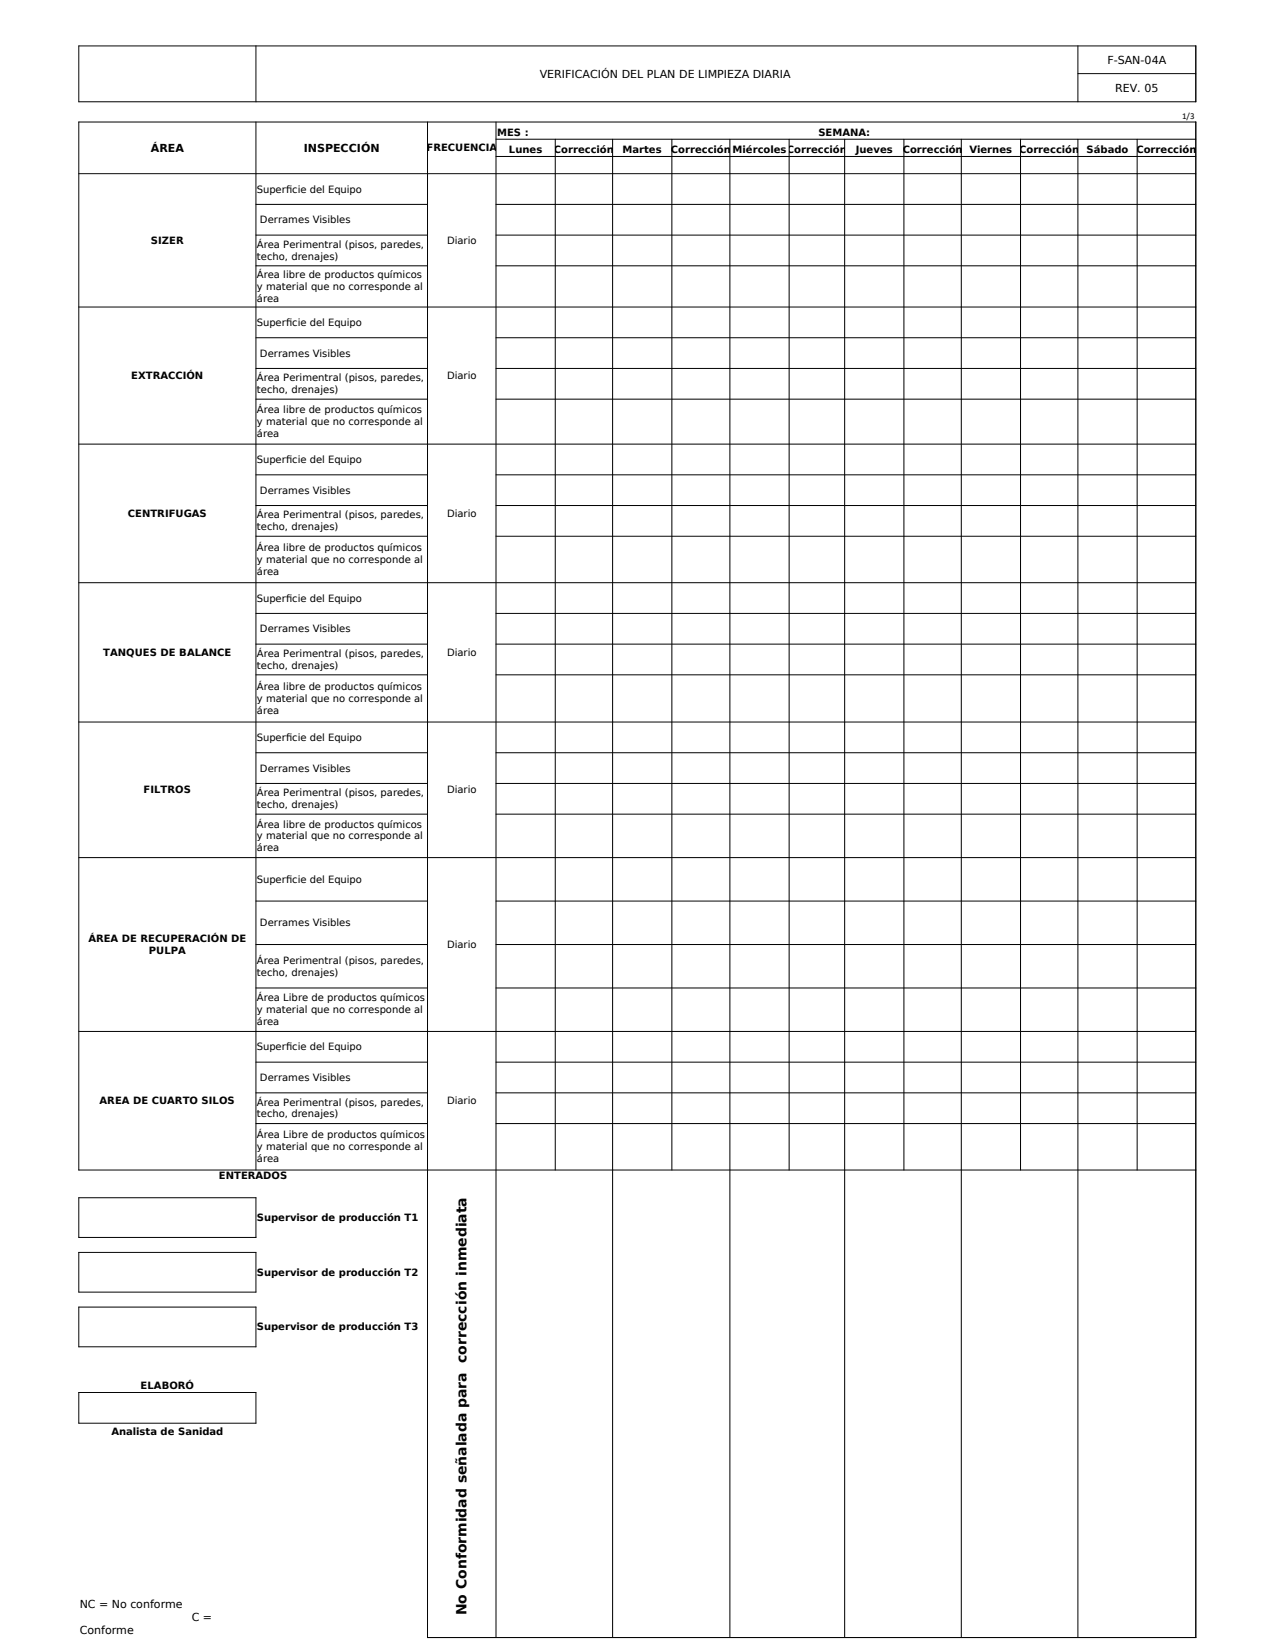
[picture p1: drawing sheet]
<svg xmlns="http://www.w3.org/2000/svg" width="216mm" height="279mm" viewBox="0 0 216 279" stroke-linecap="round" stroke-linejoin="round" font-family="sans-serif">
<defs><g id="words">
<text font-size="2.4" x="79" y="273.7" transform="rotate(-90 79 273.7)">No Conformidad señalada para corrección inmediata</text>
<g font-size="1.9">
<text x="187.5" y="10.8">F-SAN-04A</text>
<text x="91.4" y="13.2">VERIFICACIÓN DEL PLAN DE LIMPIEZA DIARIA</text>
<text x="188.8" y="15.5">REV. 05</text>
<text x="25.5" y="25.7">ÁREA</text>
<text x="51.4" y="25.7">INSPECCIÓN</text>
<text x="13.5" y="272.5">NC = No conforme</text>
<text x="32.5" y="274.7">C =</text>
<text x="13.5" y="276.9">Conforme</text>
</g>
<g font-size="1.7">
<text x="84.2" y="23">MES :</text>
<text x="138.6" y="23">SEMANA:</text>
<text x="72.2" y="25.6">FRECUENCIA</text>
<text x="86.2" y="26">Lunes</text>
<text x="93.8" y="26">Corrección</text>
<text x="105.4" y="26">Martes</text>
<text x="113.6" y="26">Corrección</text>
<text x="124" y="26">MiércolesCorrección</text>
<text x="144.9" y="26">Jueves</text>
<text x="152.9" y="26">Corrección</text>
<text x="164.1" y="26">Viernes Corrección</text>
<text x="184" y="26">Sábado</text>
<text x="192.4" y="26">Corrección</text>
<text x="43.5" y="32.6">Superf</text>
<text x="48.4" y="32.6">icie del Equipo</text>
<text x="25.5" y="41.3">SIZER</text>
<text x="44" y="37.9">Derrames Visibles</text>
<text x="75.7" y="41.3">Diario</text>
<text x="43.5" y="42.1">Área Perimentral (pisos, paredes,</text>
<text x="43.5" y="44">techo, drenajes)</text>
<text x="43.5" y="47.1">Área libre de productos químicos</text>
<text x="43.5" y="49.1">y material que no corresponde al</text>
<text x="43.5" y="51.1">área</text>
<text x="43.5" y="55.2">Superf</text>
<text x="48.4" y="55.2">icie del Equipo</text>
<text x="22.2" y="64.2">EXTRACCIÓN</text>
<text x="43.5" y="64.6">Área Perimentral (pisos, paredes,</text>
<text x="44" y="60.4">Derrames Visibles</text>
<text x="75.7" y="64.2">Diario</text>
<text x="43.5" y="66.6">techo, drenajes)</text>
<text x="43.5" y="70.1">Área libre de productos químicos</text>
<text x="43.5" y="72">y material que no corresponde al</text>
<text x="43.5" y="74">área</text>
<text x="43.5" y="78.5">Superf</text>
<text x="44" y="83.6">Derrames Visibles</text>
<text x="48.4" y="78.5">icie del Equipo</text>
<text x="21.7" y="87.6">CENTRIFUGAS</text>
<text x="43.5" y="87.8">Área Perimentral (pisos, paredes,</text>
<text x="43.5" y="89.9">techo, drenajes)</text>
<text x="75.7" y="87.6">Diario</text>
<text x="43.5" y="93.4">Área libre de productos químicos</text>
<text x="43.5" y="95.4">y material que no corresponde al</text>
<text x="43.5" y="102">Superf</text>
<text x="43.5" y="97.4">área</text>
<text x="48.4" y="102">icie del Equipo</text>
<text x="44" y="107.1">Derrames Visibles</text>
<text x="17.5" y="111.1">TANQUES DE BALANCE</text>
<text x="43.5" y="111.3">Área Perimentral (pisos, paredes,</text>
<text x="43.5" y="113.3">techo, drenajes)</text>
<text x="75.7" y="111.1">Diario</text>
<text x="43.5" y="116.9">Área libre de productos químicos</text>
<text x="43.5" y="118.9">y material que no corresponde al</text>
<text x="43.5" y="125.6">Superf</text>
<text x="43.5" y="120.9">área</text>
<text x="48.4" y="125.6">icie del Equipo</text>
<text x="44" y="130.7">Derrames Visibles</text>
<text x="24.3" y="134.4">FILTROS</text>
<text x="43.5" y="134.9">Área Perimentral (pisos, paredes,</text>
<text x="43.5" y="136.9">techo, drenajes)</text>
<text x="75.7" y="134.4">Diario</text>
<text x="43.5" y="140.2">Área libre de productos químicos</text>
<text x="43.5" y="142.2">y material que no corresponde al</text>
<text x="43.5" y="149.6">Superf</text>
<text x="43.5" y="144.2">área</text>
<text x="48.4" y="149.6">icie del Equipo</text>
<text x="15" y="159.6">ÁREA DE RECUPERACIÓN DE</text>
<text x="25.2" y="161.6">PULPA</text>
<text x="44" y="157">Derrames Visibles</text>
<text x="75.7" y="160.7">Diario</text>
<text x="43.5" y="163.3">Área Perimentral (pisos, paredes,</text>
<text x="43.5" y="165.3">techo, drenajes)</text>
<text x="43.5" y="169.7">Área Libre de productos químicos</text>
<text x="43.5" y="171.7">y material que no corresponde al</text>
<text x="43.5" y="173.6">área</text>
<text x="43.5" y="178">Superf</text>
<text x="48.4" y="178">icie del Equipo</text>
<text x="44" y="183.2">Derrames Visibles</text>
<text x="16.9" y="187.1">AREA DE CUARTO SILOS</text>
<text x="43.5" y="187.4">Área Perimentral (pisos, paredes,</text>
<text x="43.5" y="189.3">techo, drenajes)</text>
<text x="75.7" y="187.1">Diario</text>
<text x="43.5" y="192.9">Área Libre de productos químicos</text>
<text x="43.5" y="194.9">y material que no corresponde al</text>
<text x="43.5" y="196.9">área</text>
<text x="37.1" y="199.7">ENTERADOS</text>
<text x="43.5" y="206.9">Supervisor de producción T1</text>
<text x="43.5" y="216.2">Supervisor de producción T2</text>
<text x="43.5" y="225.4">Supervisor de producción T3</text>
<text x="23.8" y="235.4">ELABORÓ</text>
<text x="18.9" y="243.1">Analista de Sanidad</text>
</g>
<text font-size="1.5" x="200.2" y="20.1">1/3</text>
</g></defs>
<g fill="none" stroke="#000" stroke-width=".17">
<path d="M13.3 7.8h189.3M13.3 17.2h189.3M13.3 7.7v9.6M43.3 7.7v9.6M182.5 12.5h20.1M182.5 7.7v9.6M202.5 7.7v9.6M13.3 20.7h189.3M13.3 29.4h189.3M13.3 20.6v177.7M43.3 34.6h29.2M43.3 39.8h29.2"/>
<path d="M43.3 20.6v177.7M72.4 20.6v256.9M83.9 23.6h118.7M83.9 26.5h118.7M83.9 34.6h118.7M83.9 39.8h118.7M84 20.6v256.9M94 23.5v174.8M103.7 23.5v254M113.8 23.5v174.8M123.6 23.5v254M133.6 23.5v174.8"/>
<path d="M143 23.5v254M153.1 23.5v174.8M162.8 23.5v254M172.8 23.5v174.8M182.5 23.5v254M192.6 23.5v174.8M202.5 20.6v256.9M13.3 52h189.3M43.3 45h29.2M43.3 57.2h29.2M83.9 45h118.7M83.9 57.2h118.7"/>
<path d="M13.3 75.2h189.3M43.3 62.4h29.2M43.3 67.6h29.2M83.9 62.4h118.7M83.9 67.6h118.7M13.3 98.7h189.3M43.3 80.5h29.2M43.3 85.7h29.2M43.3 90.9h29.2M83.9 80.5h118.7M83.9 85.7h118.7M83.9 90.9h118.7"/>
<path d="M43.3 103.9h29.2M43.3 109.1h29.2M43.3 114.3h29.2M83.9 103.9h118.7M83.9 109.1h118.7M83.9 114.3h118.7M13.3 122.3h189.3M43.3 127.5h29.2M43.3 132.7h29.2M43.3 137.9h29.2M83.9 127.5h118.7M83.9 132.7h118.7"/>
<path d="M83.9 137.9h118.7M13.3 145.3h189.3M43.3 152.7h29.2M83.9 152.7h118.7M13.3 174.8h189.3M43.3 160h29.2M43.3 167.4h29.2M43.3 180h29.2M83.9 160h118.7M83.9 167.4h118.7M83.9 180h118.7M13.3 198.2h189.3"/>
<path d="M43.3 185.2h29.2M43.3 190.4h29.2M83.9 185.2h118.7M83.9 190.4h118.7M13.3 202.9h30.1M13.3 209.7h30.1M13.3 212.2h30.1M13.3 218.9h30.1M13.3 202.9v6.8M13.3 212.1v6.9M43.3 202.9v6.8M43.3 212.1v6.9"/>
<path d="M13.3 221.5h30.1M13.3 228.2h30.1M13.3 235.9h30.1M13.3 221.4v6.9M13.3 235.9v5.3M43.3 221.4v6.9M43.3 235.9v5.3M13.3 241.1h30.1M72.3 277.5h130.3"/>
</g>
<use href="#words"/>
</svg>
